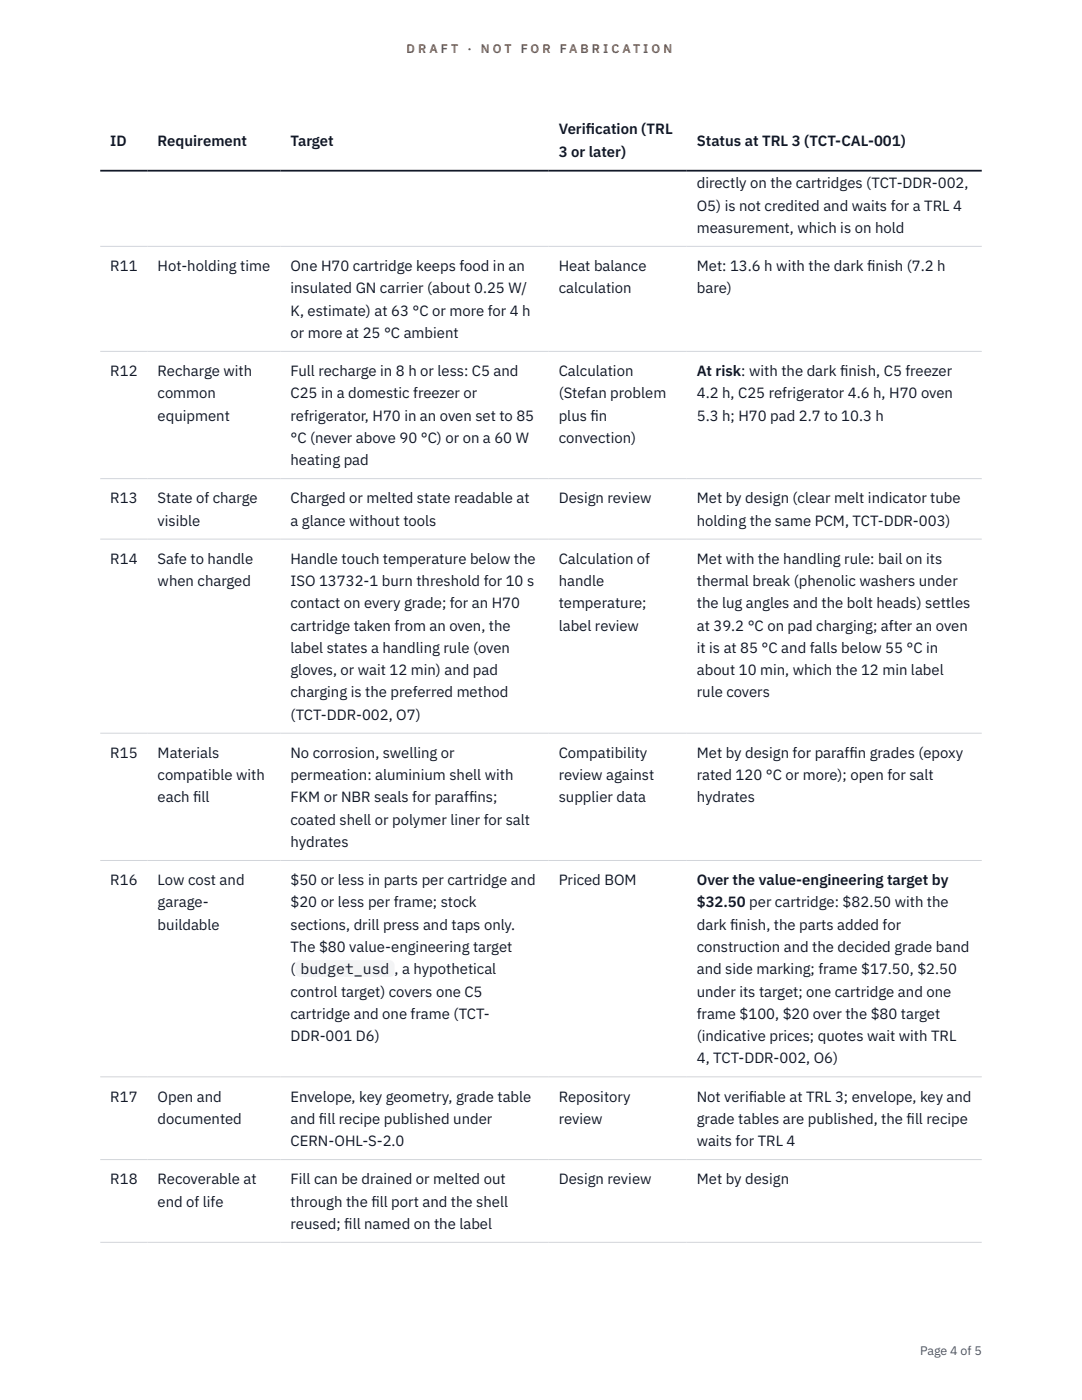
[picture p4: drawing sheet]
<svg xmlns="http://www.w3.org/2000/svg" width="216mm" height="279mm" viewBox="0 0 216 279" stroke-linecap="round" stroke-linejoin="round" font-family="sans-serif">
<defs><g id="words">
<g font-size="3" fill="#111827">
<text x="22" y="29.1">ID</text>
<text x="31.5" y="29.1">Requirement</text>
<text x="58" y="29.1">Target</text>
<text x="111.5" y="26.8">Verif</text>
<text x="116.9" y="26.8">ication (TRL</text>
<text x="139" y="29.1">Status at TRL 3 (TCT-CAL-001)</text>
<text x="111.5" y="31.3">3 or later)</text>
<text x="139" y="37.6">directly on the cartridges (TCT-DDR-002,</text>
<text x="139" y="42">O5) is not credited and waits for a TRL 4</text>
<text x="139" y="46.5">measurement, which is on hold</text>
<text x="22" y="54.1">R11</text>
<text x="31.5" y="54.1">Hot-holding time</text>
<text x="58" y="54.1">One H70 cartridge keeps food in an</text>
<text x="58" y="58.5">insulated GN carrier (about 0.25 W/</text>
<text x="111.5" y="54.1">Heat balance</text>
<text x="111.5" y="58.5">calculation</text>
<text x="139" y="54.1">Met: 13.6 h with the dark f</text>
<text x="139" y="58.5">bare)</text>
<text x="173" y="54.1">inish (7.2 h</text>
<text x="58" y="63">K, estimate) at 63 °C or more for 4 h</text>
<text x="58" y="67.4">or more at 25 °C ambient</text>
<text x="22" y="75">R12</text>
<text x="31.5" y="75">Recharge with</text>
<text x="58" y="75">Full recharge in 8 h or less: C5 and</text>
<text x="111.5" y="75">Calculation</text>
<text x="139" y="75">At risk: with the dark f</text>
<text x="167.6" y="75">inish, C5 freezer</text>
<text x="31.5" y="79.5">common</text>
<text x="31.5" y="83.9">equipment</text>
<text x="58" y="79.5">C25 in a domestic freezer or</text>
<text x="58" y="83.9">refrigerator, H70 in an oven set to 85</text>
<text x="111.5" y="79.5">(Stefan problem</text>
<text x="111.5" y="83.9">plus f</text>
<text x="117.8" y="83.9">in</text>
<text x="139" y="79.5">4.2 h, C25 refrigerator 4.6 h, H70 oven</text>
<text x="139" y="83.9">5.3 h; H70 pad 2.7 to 10.3 h</text>
<text x="58" y="88.4">°C (never above 90 °C) or on a 60 W</text>
<text x="111.5" y="88.4">convection)</text>
<text x="58" y="92.8">heating pad</text>
<text x="22" y="100.4">R13</text>
<text x="31.5" y="100.4">State of charge</text>
<text x="58" y="100.4">Charged or melted state readable at</text>
<text x="111.5" y="100.4">Design review</text>
<text x="139" y="100.4">Met by design (clear melt indicator tube</text>
<text x="31.5" y="104.9">visible</text>
<text x="58" y="104.9">a glance without tools</text>
<text x="139" y="104.9">holding the same PCM, TCT-DDR-003)</text>
<text x="22" y="112.5">R14</text>
<text x="31.5" y="112.5">Safe to handle</text>
<text x="58" y="112.5">Handle touch temperature below the</text>
<text x="111.5" y="112.5">Calculation of</text>
<text x="139" y="112.5">Met with the handling rule: bail on its</text>
<text x="31.5" y="117">when charged</text>
<text x="58" y="117">ISO 13732-1 burn threshold for 10 s</text>
<text x="111.5" y="117">handle</text>
<text x="139" y="117">thermal break (phenolic washers under</text>
<text x="58" y="121.4">contact on every grade; for an H70</text>
<text x="58" y="125.8">cartridge taken from an oven, the</text>
<text x="111.5" y="121.4">temperature;</text>
<text x="111.5" y="125.8">label review</text>
<text x="139" y="121.4">the lug angles and the bolt heads) settles</text>
<text x="139" y="125.8">at 39.2 °C on pad charging; after an oven</text>
<text x="58" y="130.3">label states a handling rule (oven</text>
<text x="139" y="130.3">it is at 85 °C and falls below 55 °C in</text>
<text x="58" y="134.7">gloves, or wait 12 min) and pad</text>
<text x="139" y="134.7">about 10 min, which the 12 min label</text>
<text x="58" y="139.2">charging is the preferred method</text>
<text x="58" y="143.6">(TCT-DDR-002, O7)</text>
<text x="139" y="139.2">rule covers</text>
<text x="22" y="151.2">R15</text>
<text x="31.5" y="151.2">Materials</text>
<text x="31.5" y="155.7">compatible with</text>
<text x="58" y="151.2">No corrosion, swelling or</text>
<text x="58" y="155.7">permeation: aluminium shell with</text>
<text x="111.5" y="151.2">Compatibility</text>
<text x="111.5" y="155.7">review against</text>
<text x="139" y="151.2">Met by design for paraff</text>
<text x="139" y="155.7">rated 120 °C or more); open for salt</text>
<text x="169.5" y="151.2">in grades (epoxy</text>
<text x="31.5" y="160.1">each f</text>
<text x="38.5" y="160.1">ill</text>
<text x="58" y="160.1">FKM or NBR seals for paraff</text>
<text x="93.6" y="160.1">ins;</text>
<text x="111.5" y="160.1">supplier data</text>
<text x="139" y="160.1">hydrates</text>
<text x="58" y="164.6">coated shell or polymer liner for salt</text>
<text x="58" y="169">hydrates</text>
<text x="22" y="176.6">R16</text>
<text x="31.5" y="176.6">Low cost and</text>
<text x="58" y="176.6">$50 or less in parts per cartridge and</text>
<text x="111.5" y="176.6">Priced BOM</text>
<text x="139" y="176.6">Over the value-engineering target by</text>
<text x="31.5" y="181.1">garage-</text>
<text x="31.5" y="185.5">buildable</text>
<text x="58" y="181.1">$20 or less per frame; stock</text>
<text x="58" y="185.5">sections, drill press and taps only.</text>
<text x="139" y="181.1">$32.50 per cartridge: $82.50 with the</text>
<text x="139" y="185.5">dark f</text>
<text x="145.7" y="185.5">inish, the parts added for</text>
<text x="58" y="190">The $80 value-engineering target</text>
<text x="139" y="190">construction and the decided grade band</text>
<text x="58" y="194.4">(</text>
<text x="60" y="194.4">budget_usd , a hypothetical</text>
<text x="139" y="194.4">and side marking; frame $17.50, $2.50</text>
<text x="58" y="198.9">control target) covers one C5</text>
<text x="58" y="203.3">cartridge and one frame (TCT-</text>
<text x="139" y="198.9">under its target; one cartridge and one</text>
<text x="139" y="203.3">frame $100, $20 over the $80 target</text>
<text x="58" y="207.8">DDR-001 D6)</text>
<text x="139" y="207.8">(indicative prices; quotes wait with TRL</text>
<text x="139" y="212.2">4, TCT-DDR-002, O6)</text>
<text x="22" y="219.8">R17</text>
<text x="31.5" y="219.8">Open and</text>
<text x="58" y="219.8">Envelope, key geometry, grade table</text>
<text x="111.5" y="219.8">Repository</text>
<text x="139" y="219.8">Not verif</text>
<text x="149.4" y="219.8">iable at TRL 3; envelope, key and</text>
<text x="31.5" y="224.3">documented</text>
<text x="58" y="224.3">and f</text>
<text x="63.6" y="224.3">ill recipe published under</text>
<text x="111.5" y="224.3">review</text>
<text x="139" y="224.3">grade tables are published, the f</text>
<text x="180.9" y="224.3">ill recipe</text>
<text x="58" y="228.7">CERN-OHL-S-2.0</text>
<text x="139" y="228.7">waits for TRL 4</text>
<text x="22" y="236.3">R18</text>
<text x="31.5" y="236.3">Recoverable at</text>
<text x="58" y="236.3">Fill can be drained or melted out</text>
<text x="111.5" y="236.3">Design review</text>
<text x="139" y="236.3">Met by design</text>
<text x="31.5" y="240.8">end of life</text>
<text x="58" y="240.8">through the f</text>
<text x="58" y="245.2">reused; f</text>
<text x="68.7" y="245.2">ill named on the label</text>
<text x="74.1" y="240.8">ill port and the shell</text>
</g>
<g font-size="2.5" fill="#b45309">
<text x="81.1" y="10.5">D R A F T</text>
<text x="93.3" y="10.5">·</text>
<text x="95.9" y="10.5">N O T</text>
<text x="103.9" y="10.5">F O R</text>
<text x="111.7" y="10.5">F A B R I C A T I O N</text>
</g>
<text font-size="2.5" fill="#4b5563" x="183.6" y="270.3">Page 4 of 5</text>
</g></defs>
<path d="M20 49.2h175.9M20 70.1h175.9M20 95.5h175.9M20 107.6h175.9M20 146.3h175.9M20 171.7h175.9M20 214.9h175.9M20 231.4h175.9M20 247.9h175.9" fill="none" stroke="#d1d5db" stroke-width=".2"/>
<path d="M20 34.1h175.9" fill="none" stroke="#111827" stroke-width=".35"/>
<path d="M59 191.6h19.7v3.4h-19.7z" fill="#f3f4f6"/>
<use href="#words"/>
</svg>
